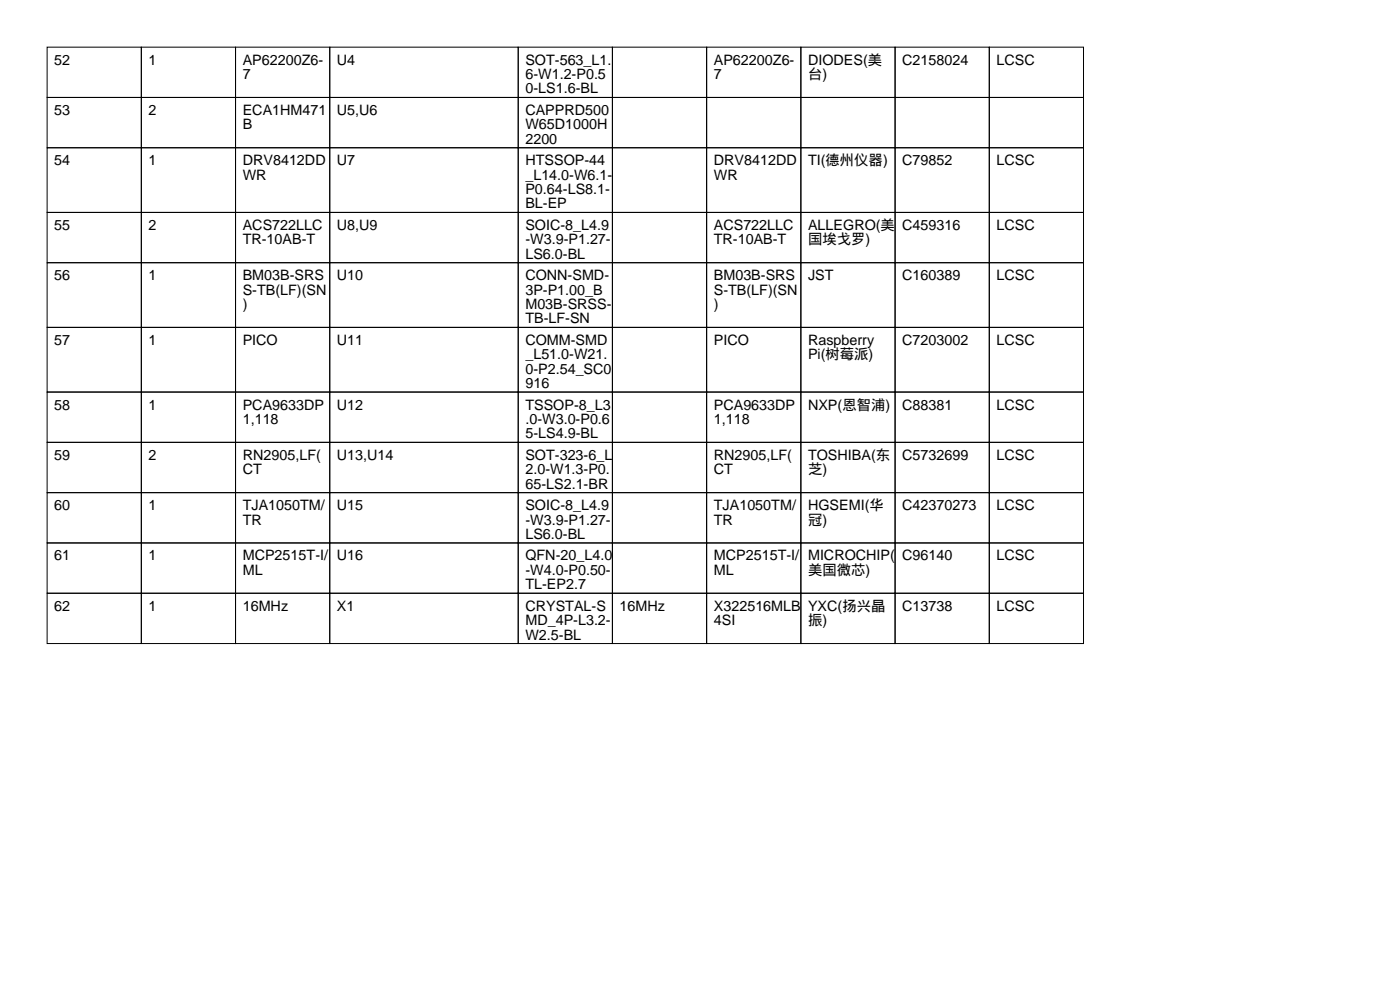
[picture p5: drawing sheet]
<svg xmlns="http://www.w3.org/2000/svg" width="297mm" height="210mm" viewBox="0 0 297 210" stroke-linecap="round" stroke-linejoin="round" font-family="sans-serif">
<defs><g id="words">
<g font-size="3">
<text x="11.5" y="13.7">52</text>
<text x="31.5" y="13.7">1</text>
<text x="51.5" y="13.7">AP62200Z6-</text>
<text x="51.5" y="16.8">7</text>
<text x="71.5" y="13.7">U4</text>
<text x="111.5" y="13.7">SOT-563_L1.</text>
<text x="111.5" y="16.8">6-W1.2-P0.5</text>
<text x="151.5" y="13.7">AP62200Z6-</text>
<text x="151.5" y="16.8">7</text>
<text x="171.5" y="13.7">DIODES(美</text>
<text x="171.5" y="16.8">台)</text>
<text x="191.5" y="13.7">C2158024</text>
<text x="211.5" y="13.7">LCSC</text>
<text x="111.5" y="19.8">0-LS1.6-BL</text>
<text x="11.5" y="24.4">53</text>
<text x="31.5" y="24.4">2</text>
<text x="51.5" y="24.4">ECA1HM471</text>
<text x="51.5" y="27.4">B</text>
<text x="71.5" y="24.4">U5,U6</text>
<text x="111.5" y="24.4">CAPPRD500</text>
<text x="111.5" y="27.4">W65D1000H</text>
<text x="11.5" y="35.1">54</text>
<text x="31.5" y="35.1">1</text>
<text x="51.5" y="35.1">DRV8412DD</text>
<text x="71.5" y="35.1">U7</text>
<text x="111.5" y="30.5">2200</text>
<text x="111.5" y="35.1">HTSSOP-44</text>
<text x="151.5" y="35.1">DRV8412DD</text>
<text x="171.5" y="35.1">TI(德州仪器)</text>
<text x="191.5" y="35.1">C79852</text>
<text x="211.5" y="35.1">LCSC</text>
<text x="51.5" y="38.1">WR</text>
<text x="111.5" y="38.1">_L14.0-W6.1-</text>
<text x="111.5" y="41.2">P0.64-LS8.1-</text>
<text x="151.5" y="38.1">WR</text>
<text x="111.5" y="44.2">BL-EP</text>
<text x="11.5" y="48.8">55</text>
<text x="31.5" y="48.8">2</text>
<text x="51.5" y="48.8">ACS722LLC</text>
<text x="51.5" y="51.8">TR-10AB-T</text>
<text x="71.5" y="48.8">U8,U9</text>
<text x="111.5" y="48.8">SOIC-8_L4.9</text>
<text x="111.5" y="51.8">-W3.9-P1.27-</text>
<text x="151.5" y="48.8">ACS722LLC</text>
<text x="151.5" y="51.8">TR-10AB-T</text>
<text x="171.5" y="48.8">ALLEGRO(美</text>
<text x="171.5" y="51.8">国埃戈罗)</text>
<text x="191.5" y="48.8">C459316</text>
<text x="211.5" y="48.8">LCSC</text>
<text x="11.5" y="59.4">56</text>
<text x="31.5" y="59.4">1</text>
<text x="51.5" y="59.4">BM03B-SRS</text>
<text x="71.5" y="59.4">U10</text>
<text x="111.5" y="54.9">LS6.0-BL</text>
<text x="111.5" y="59.4">CONN-SMD-</text>
<text x="151.5" y="59.4">BM03B-SRS</text>
<text x="171.5" y="59.4">JST</text>
<text x="191.5" y="59.4">C160389</text>
<text x="211.5" y="59.4">LCSC</text>
<text x="51.5" y="62.5">S-TB(LF)(SN</text>
<text x="51.5" y="65.5">)</text>
<text x="111.5" y="62.5">3P-P1.00_B</text>
<text x="111.5" y="65.5">M03B-SRSS-</text>
<text x="151.5" y="62.5">S-TB(LF)(SN</text>
<text x="151.5" y="65.5">)</text>
<text x="111.5" y="68.6">TB-LF-SN</text>
<text x="11.5" y="73.2">57</text>
<text x="31.5" y="73.2">1</text>
<text x="51.5" y="73.2">PICO</text>
<text x="71.5" y="73.2">U11</text>
<text x="111.5" y="73.2">COMM-SMD</text>
<text x="111.5" y="76.2">_L51.0-W21.</text>
<text x="151.5" y="73.2">PICO</text>
<text x="171.5" y="73.2">Raspberry</text>
<text x="171.5" y="76.2">Pi(树莓派)</text>
<text x="191.5" y="73.2">C7203002</text>
<text x="211.5" y="73.2">LCSC</text>
<text x="111.5" y="79.3">0-P2.54_SC0</text>
<text x="111.5" y="82.3">916</text>
<text x="11.5" y="86.9">58</text>
<text x="31.5" y="86.9">1</text>
<text x="51.5" y="86.9">PCA9633DP</text>
<text x="51.5" y="89.9">1,118</text>
<text x="71.5" y="86.9">U12</text>
<text x="111.5" y="86.9">TSSOP-8_L3</text>
<text x="111.5" y="89.9">.0-W3.0-P0.6</text>
<text x="151.5" y="86.9">PCA9633DP</text>
<text x="151.5" y="89.9">1,118</text>
<text x="171.5" y="86.9">NXP(恩智浦)</text>
<text x="191.5" y="86.9">C88381</text>
<text x="211.5" y="86.9">LCSC</text>
<text x="111.5" y="93">5-LS4.9-BL</text>
<text x="11.5" y="97.5">59</text>
<text x="31.5" y="97.5">2</text>
<text x="51.5" y="97.5">RN2905,LF(</text>
<text x="51.5" y="100.6">CT</text>
<text x="71.5" y="97.5">U13,U14</text>
<text x="111.5" y="97.5">SOT-323-6_L</text>
<text x="111.5" y="100.6">2.0-W1.3-P0.</text>
<text x="151.5" y="97.5">RN2905,LF(</text>
<text x="151.5" y="100.6">CT</text>
<text x="171.5" y="97.5">TOSHIBA(东</text>
<text x="171.5" y="100.6">芝)</text>
<text x="191.5" y="97.5">C5732699</text>
<text x="211.5" y="97.5">LCSC</text>
<text x="111.5" y="103.6">65-LS2.1-BR</text>
<text x="11.5" y="108.2">60</text>
<text x="31.5" y="108.2">1</text>
<text x="51.5" y="108.2">TJA1050TM/</text>
<text x="51.5" y="111.3">TR</text>
<text x="71.5" y="108.2">U15</text>
<text x="111.5" y="108.2">SOIC-8_L4.9</text>
<text x="111.5" y="111.3">-W3.9-P1.27-</text>
<text x="151.5" y="108.2">TJA1050TM/</text>
<text x="151.5" y="111.3">TR</text>
<text x="171.5" y="108.2">HGSEMI(华</text>
<text x="171.5" y="111.3">冠)</text>
<text x="191.5" y="108.2">C42370273</text>
<text x="211.5" y="108.2">LCSC</text>
<text x="11.5" y="118.9">61</text>
<text x="31.5" y="118.9">1</text>
<text x="51.5" y="118.9">MCP2515T-I/</text>
<text x="71.5" y="118.9">U16</text>
<text x="111.5" y="114.3">LS6.0-BL</text>
<text x="111.5" y="118.9">QFN-20_L4.0</text>
<text x="151.5" y="118.9">MCP2515T-I/</text>
<text x="171.5" y="118.9">MICROCHIP(</text>
<text x="191.5" y="118.9">C96140</text>
<text x="211.5" y="118.9">LCSC</text>
<text x="51.5" y="121.9">ML</text>
<text x="111.5" y="121.9">-W4.0-P0.50-</text>
<text x="111.5" y="125">TL-EP2.7</text>
<text x="151.5" y="121.9">ML</text>
<text x="171.5" y="121.9">美国微芯)</text>
<text x="11.5" y="129.5">62</text>
<text x="31.5" y="129.5">1</text>
<text x="51.5" y="129.5">16MHz</text>
<text x="71.5" y="129.5">X1</text>
<text x="111.5" y="129.5">CRYSTAL-S</text>
<text x="131.5" y="129.5">16MHz</text>
<text x="151.5" y="129.5">X322516MLB</text>
<text x="171.5" y="129.5">YXC(扬兴晶</text>
<text x="191.5" y="129.5">C13738</text>
<text x="211.5" y="129.5">LCSC</text>
<text x="111.5" y="132.6">MD_4P-L3.2-</text>
<text x="111.5" y="135.6">W2.5-BL</text>
<text x="151.5" y="132.6">4SI</text>
<text x="171.5" y="132.6">振)</text>
</g>
</g></defs>
<g fill="none" stroke="#000" stroke-width=".21">
<path d="M10 10h20v10.7h-20zM30 10h20v10.7h-20zM50 10h20v10.7h-20zM70 10h40v10.7h-40zM110 10h20v10.7h-20zM130 10h20v10.7h-20zM150 10h20v10.7h-20zM170 10h20v10.7h-20zM190 10h20v10.7h-20zM210 10h20v10.7h-20zM10 20.7h20v10.6h-20zM10 31.3h20v13.8h-20z"/>
<path d="M30 20.7h20v10.6h-20zM30 31.3h20v13.8h-20zM50 20.7h20v10.6h-20zM50 31.3h20v13.8h-20zM70 20.7h40v10.6h-40zM70 31.3h40v13.8h-40zM110 20.7h20v10.6h-20zM110 31.3h20v13.8h-20zM130 20.7h20v10.6h-20zM130 31.3h20v13.8h-20zM150 20.7h20v10.6h-20zM150 31.3h20v13.8h-20z"/>
<path d="M170 20.7h20v10.6h-20zM170 31.3h20v13.8h-20zM190 20.7h20v10.6h-20zM190 31.3h20v13.8h-20zM210 20.7h20v10.6h-20zM210 31.3h20v13.8h-20zM10 45.1h20v10.6h-20zM10 55.7h20v13.7h-20zM30 45.1h20v10.6h-20zM30 55.7h20v13.7h-20zM50 45.1h20v10.6h-20zM50 55.7h20v13.7h-20z"/>
<path d="M70 45.1h40v10.6h-40zM70 55.7h40v13.7h-40zM110 45.1h20v10.6h-20zM110 55.7h20v13.7h-20zM130 45.1h20v10.6h-20zM130 55.7h20v13.7h-20zM150 45.1h20v10.6h-20zM150 55.7h20v13.7h-20zM170 45.1h20v10.6h-20zM170 55.7h20v13.7h-20zM190 45.1h20v10.6h-20zM190 55.7h20v13.7h-20z"/>
<path d="M210 45.1h20v10.6h-20zM210 55.7h20v13.7h-20zM10 69.4h20v13.8h-20zM30 69.4h20v13.8h-20zM50 69.4h20v13.8h-20zM70 69.4h40v13.8h-40zM110 69.4h20v13.8h-20zM130 69.4h20v13.8h-20zM150 69.4h20v13.8h-20zM170 69.4h20v13.8h-20zM190 69.4h20v13.8h-20zM210 69.4h20v13.8h-20z"/>
<path d="M10 83.2h20v10.6h-20zM10 93.8h20v10.7h-20zM30 83.2h20v10.6h-20zM30 93.8h20v10.7h-20zM50 83.2h20v10.6h-20zM50 93.8h20v10.7h-20zM70 83.2h40v10.6h-40zM70 93.8h40v10.7h-40zM110 83.2h20v10.6h-20zM110 93.8h20v10.7h-20zM130 83.2h20v10.6h-20zM130 93.8h20v10.7h-20z"/>
<path d="M150 83.2h20v10.6h-20zM150 93.8h20v10.7h-20zM170 83.2h20v10.6h-20zM170 93.8h20v10.7h-20zM190 83.2h20v10.6h-20zM190 93.8h20v10.7h-20zM210 83.2h20v10.6h-20zM210 93.8h20v10.7h-20zM10 104.5h20v10.7h-20zM10 115.2h20v10.6h-20zM30 104.5h20v10.7h-20zM30 115.2h20v10.6h-20z"/>
<path d="M50 104.5h20v10.7h-20zM50 115.2h20v10.6h-20zM70 104.5h40v10.7h-40zM70 115.2h40v10.6h-40zM110 104.5h20v10.7h-20zM110 115.2h20v10.6h-20zM130 104.5h20v10.7h-20zM130 115.2h20v10.6h-20zM150 104.5h20v10.7h-20zM150 115.2h20v10.6h-20zM170 104.5h20v10.7h-20zM170 115.2h20v10.6h-20z"/>
<path d="M190 104.5h20v10.7h-20zM190 115.2h20v10.6h-20zM210 104.5h20v10.7h-20zM210 115.2h20v10.6h-20zM10 125.8h20v10.7h-20zM30 125.8h20v10.7h-20zM50 125.8h20v10.7h-20zM70 125.8h40v10.7h-40zM110 125.8h20v10.7h-20zM130 125.8h20v10.7h-20zM150 125.8h20v10.7h-20zM170 125.8h20v10.7h-20z"/>
<path d="M190 125.8h20v10.7h-20zM210 125.8h20v10.7h-20z"/>
</g>
<use href="#words"/>
</svg>
